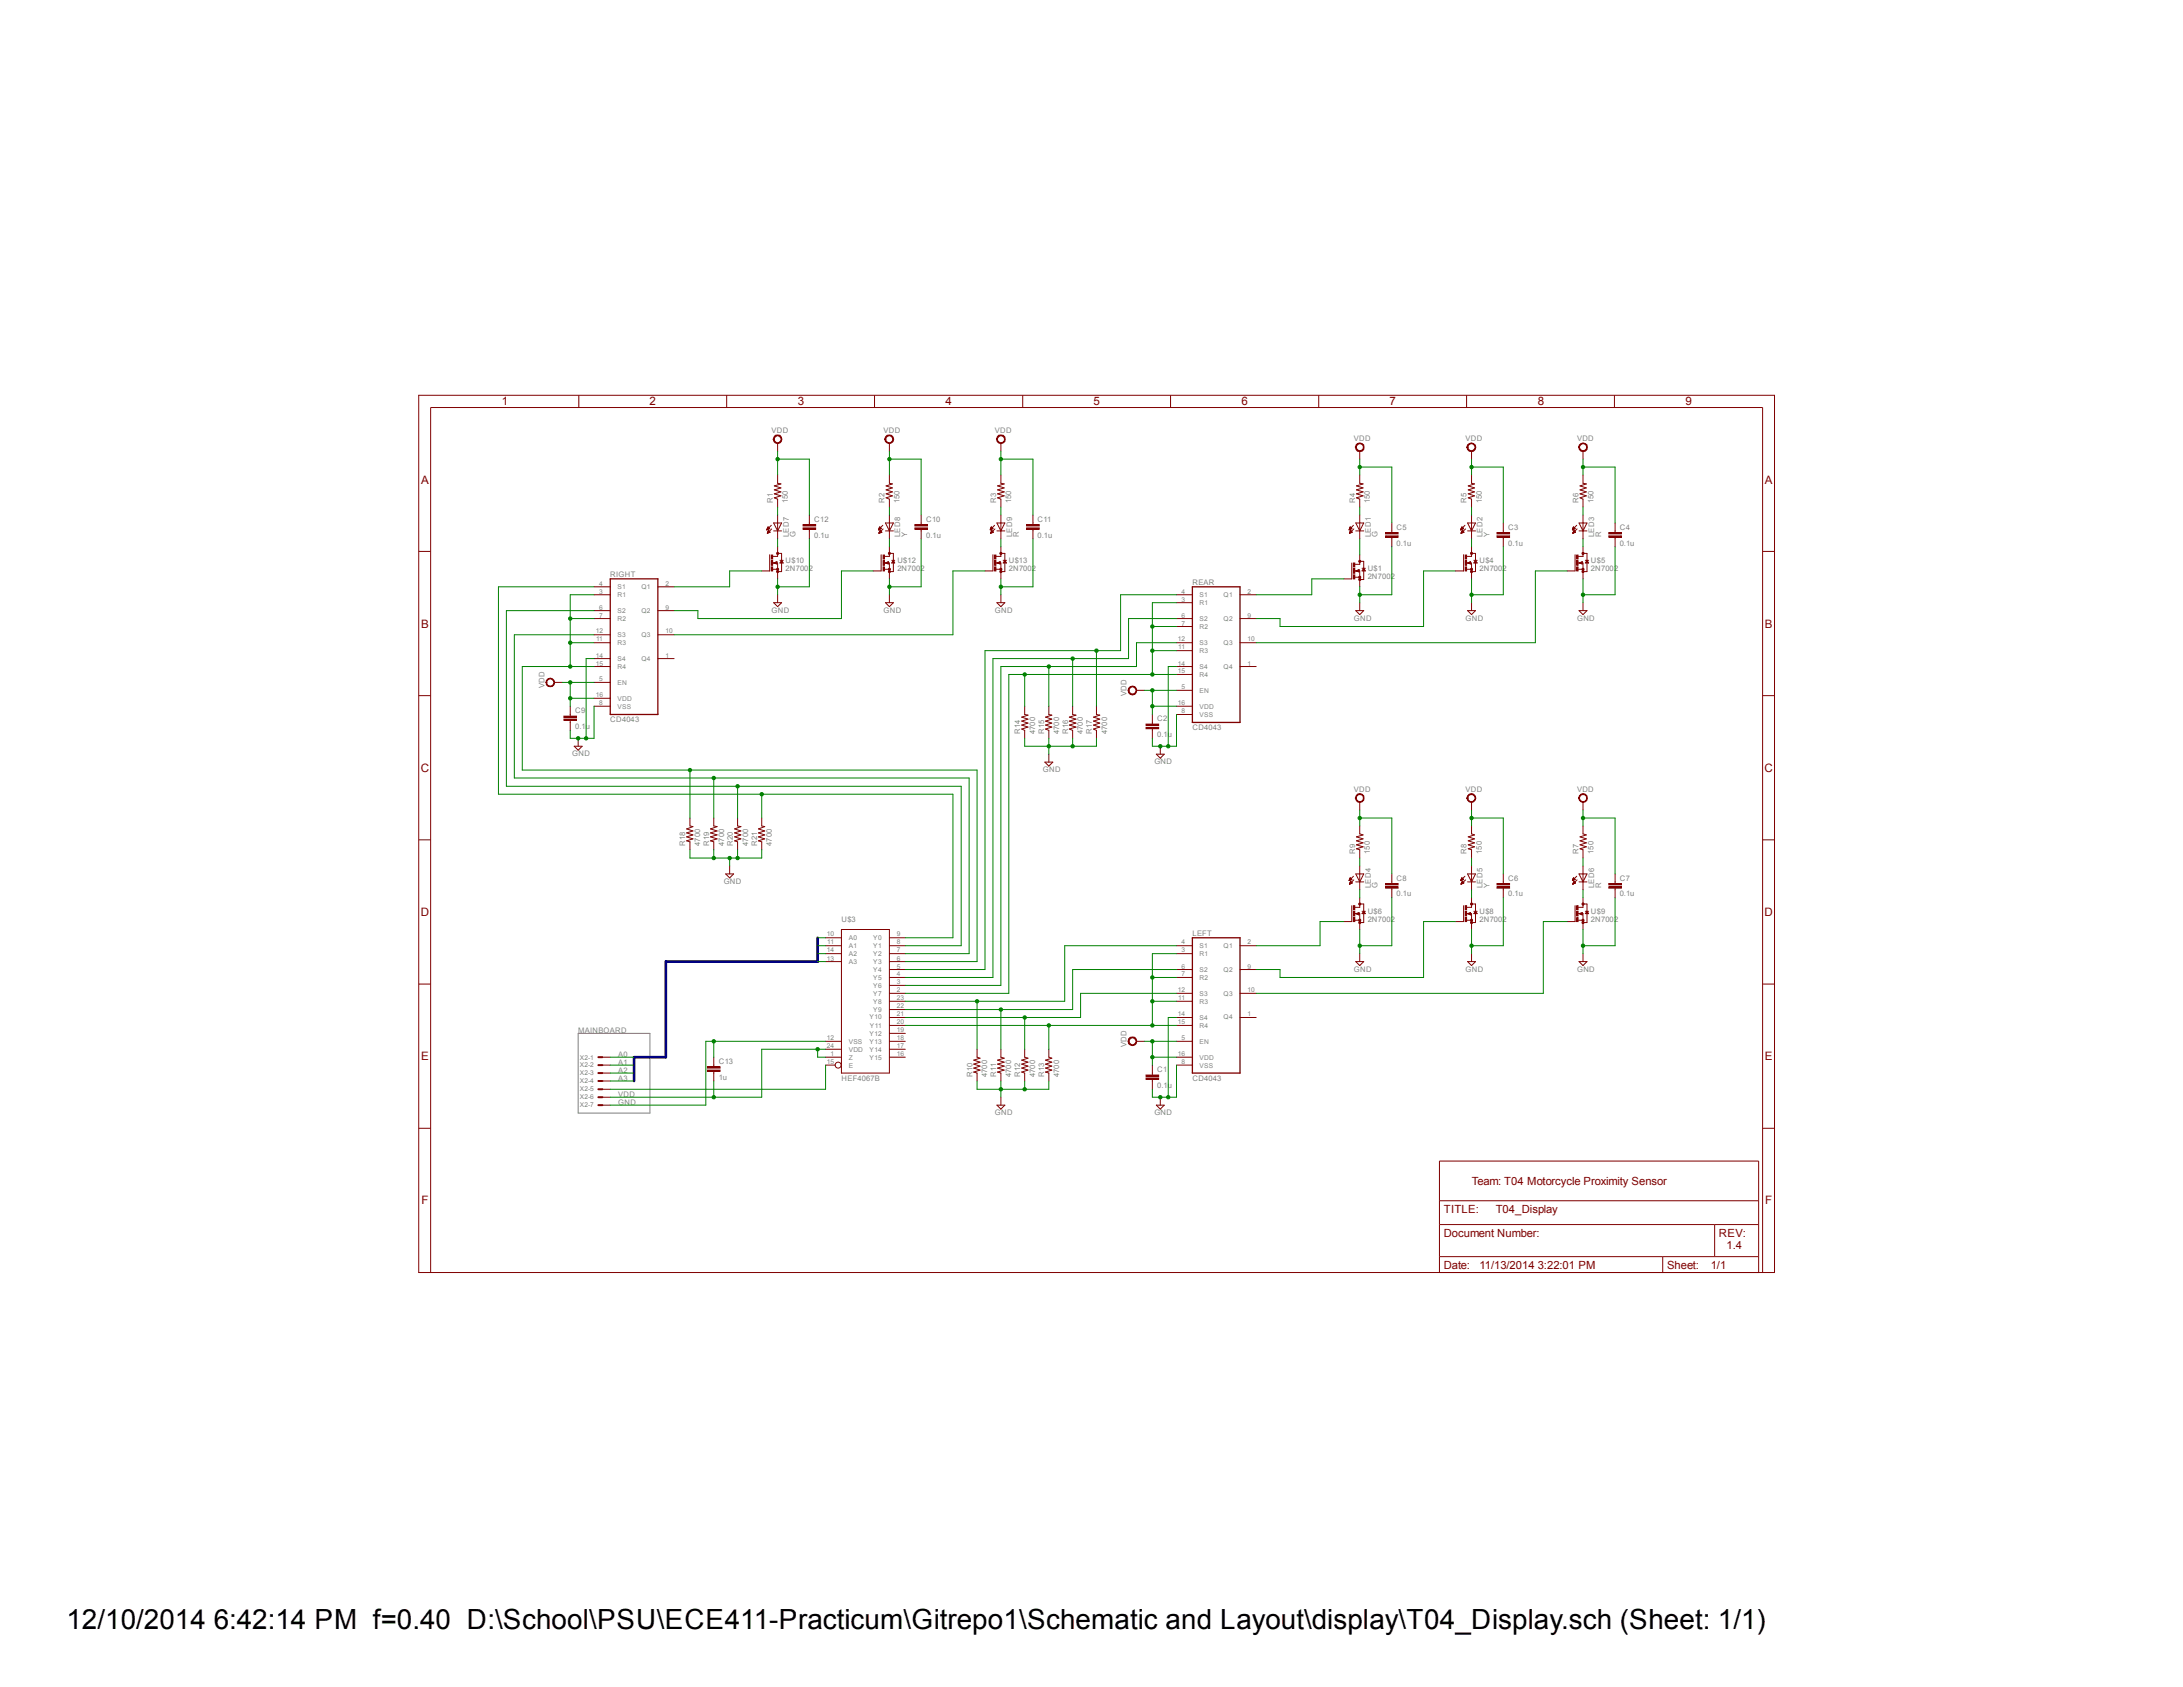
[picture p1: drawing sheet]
<svg xmlns="http://www.w3.org/2000/svg" width="279mm" height="216mm" viewBox="0 0 279 216" stroke-linecap="round" stroke-linejoin="round" font-family="sans-serif">
<defs><g id="words">
<text font-size="3.6" x="8.5" y="208.5">12/10/2014 6:42:14 PM f=0.40 D:\School\PSU\ECE411-Practicum\Gitrepo1\Schematic and Layout\display\T04_Display.sch (Sheet: 1/1)</text>
<g font-size="1.5" fill="#800000">
<text x="64.2" y="51.9">1</text>
<text x="83.1" y="51.9">2</text>
<text x="102.1" y="51.9">3</text>
<text x="121" y="51.9">4</text>
<text x="140" y="51.9">5</text>
<text x="158.9" y="51.9">6</text>
<text x="177.8" y="51.9">7</text>
<text x="196.8" y="51.9">8</text>
<text x="215.7" y="51.9">9</text>
<text x="53.9" y="61.9">A</text>
<text x="225.9" y="61.9">A</text>
<text x="53.9" y="80.3">B</text>
<text x="225.9" y="80.3">B</text>
<text x="53.8" y="98.8">C</text>
<text x="225.8" y="98.8">C</text>
<text x="53.8" y="117.2">D</text>
<text x="225.8" y="117.2">D</text>
<text x="53.9" y="135.7">E</text>
<text x="225.9" y="135.7">E</text>
<text x="53.9" y="154.1">F</text>
<text x="225.9" y="154.1">F</text>
</g>
<g font-size="1.4" fill="#800000">
<text x="184.8" y="155.2">TITLE:</text>
<text x="188.4" y="151.6">Team: T04 Motorcycle Proximity Sensor</text>
<text x="191.4" y="155.2">T04_Display</text>
<text x="184.8" y="158.3">Document Number:</text>
<text x="220" y="158.3">REV:</text>
<text x="221" y="159.8">1.4</text>
<text x="184.8" y="162.3">Date:</text>
<text x="189.4" y="162.3">11/13/2014 3:22:01 PM</text>
<text x="213.4" y="162.3">Sheet:</text>
<text x="218.9" y="162.3">1/1</text>
</g>
<g font-size="1" fill="#808080">
<text x="98.8" y="55.5">VDD</text>
<text x="113.1" y="55.5">VDD</text>
<text x="127.3" y="55.5">VDD</text>
<text x="173.3" y="56.5">VDD</text>
<text x="187.6" y="56.5">VDD</text>
<text x="201.8" y="56.5">VDD</text>
<text x="98.9" y="64.4" transform="rotate(-90 98.9 64.4)">R1</text>
<text x="100.8" y="64.4" transform="rotate(-90 100.8 64.4)">150</text>
<text x="113.2" y="64.4" transform="rotate(-90 113.2 64.4)">R2</text>
<text x="115.1" y="64.4" transform="rotate(-90 115.1 64.4)">150</text>
<text x="127.5" y="64.4" transform="rotate(-90 127.5 64.4)">R3</text>
<text x="129.4" y="64.4" transform="rotate(-90 129.4 64.4)">150</text>
<text x="173.4" y="64.4" transform="rotate(-90 173.4 64.4)">R4</text>
<text x="175.3" y="64.4" transform="rotate(-90 175.3 64.4)">150</text>
<text x="187.7" y="64.4" transform="rotate(-90 187.7 64.4)">R5</text>
<text x="189.7" y="64.4" transform="rotate(-90 189.7 64.4)">150</text>
<text x="202" y="64.4" transform="rotate(-90 202 64.4)">R6</text>
<text x="204" y="64.4" transform="rotate(-90 204 64.4)">150</text>
<text x="101" y="68.7" transform="rotate(-90 101 68.7)">LED7</text>
<text x="101.8" y="68.7" transform="rotate(-90 101.8 68.7)">G</text>
<text x="104.2" y="68.8">0.1u</text>
<text x="104.2" y="66.8">C12</text>
<text x="115.2" y="68.7" transform="rotate(-90 115.2 68.7)">LED8</text>
<text x="116.1" y="68.7" transform="rotate(-90 116.1 68.7)">Y</text>
<text x="118.5" y="68.8">0.1u</text>
<text x="118.5" y="66.8">C10</text>
<text x="129.5" y="68.7" transform="rotate(-90 129.5 68.7)">LED9</text>
<text x="130.4" y="68.7" transform="rotate(-90 130.4 68.7)">R</text>
<text x="132.8" y="68.8">0.1u</text>
<text x="132.8" y="66.8">C11</text>
<text x="175.5" y="68.7" transform="rotate(-90 175.5 68.7)">LED1</text>
<text x="176.3" y="68.7" transform="rotate(-90 176.3 68.7)">G</text>
<text x="178.7" y="69.8">0.1u</text>
<text x="178.7" y="67.8">C5</text>
<text x="189.7" y="68.7" transform="rotate(-90 189.7 68.7)">LED2</text>
<text x="190.6" y="68.7" transform="rotate(-90 190.6 68.7)">Y</text>
<text x="193" y="69.8">0.1u</text>
<text x="193" y="67.8">C3</text>
<text x="204" y="68.7" transform="rotate(-90 204 68.7)">LED3</text>
<text x="204.9" y="68.7" transform="rotate(-90 204.9 68.7)">R</text>
<text x="207.3" y="69.8">0.1u</text>
<text x="207.3" y="67.8">C4</text>
<text x="78.1" y="73.8">RIGHT</text>
<text x="100.5" y="73.1">2N7002</text>
<text x="100.5" y="72.1">U$10</text>
<text x="114.9" y="73.1">2N7002</text>
<text x="114.9" y="72.1">U$12</text>
<text x="129.1" y="73.1">2N7002</text>
<text x="129.1" y="72.1">U$13</text>
<text x="152.6" y="74.8">REAR</text>
<text x="175" y="74.1">2N7002</text>
<text x="175" y="73.1">U$1</text>
<text x="189.4" y="73.1">2N7002</text>
<text x="189.4" y="72.1">U$4</text>
<text x="203.6" y="73.1">2N7002</text>
<text x="203.6" y="72.1">U$5</text>
<text x="98.8" y="78.4">GND</text>
<text x="113.1" y="78.4">GND</text>
<text x="127.3" y="78.4">GND</text>
<text x="173.3" y="79.4">GND</text>
<text x="187.6" y="79.4">GND</text>
<text x="201.8" y="79.4">GND</text>
<text x="69.7" y="88.1" transform="rotate(-90 69.7 88.1)">VDD</text>
<text x="144.2" y="89.1" transform="rotate(-90 144.2 89.1)">VDD</text>
<text x="73.6" y="93.3">0.1u</text>
<text x="73.6" y="91.3">C9</text>
<text x="78.1" y="92.5">CD4043</text>
<text x="130.6" y="94" transform="rotate(-90 130.6 94)">R14</text>
<text x="132.5" y="94" transform="rotate(-90 132.5 94)">4700</text>
<text x="133.6" y="94" transform="rotate(-90 133.6 94)">R15</text>
<text x="135.6" y="94" transform="rotate(-90 135.6 94)">4700</text>
<text x="136.7" y="94" transform="rotate(-90 136.7 94)">R16</text>
<text x="138.6" y="94" transform="rotate(-90 138.6 94)">4700</text>
<text x="139.7" y="94" transform="rotate(-90 139.7 94)">R17</text>
<text x="141.7" y="94" transform="rotate(-90 141.7 94)">4700</text>
<text x="148.1" y="94.3">0.1u</text>
<text x="148.1" y="92.3">C2</text>
<text x="152.6" y="93.5">CD4043</text>
<text x="73.2" y="96.8">GND</text>
<text x="133.5" y="98.8">GND</text>
<text x="147.7" y="97.8">GND</text>
<text x="173.3" y="101.4">VDD</text>
<text x="187.6" y="101.4">VDD</text>
<text x="201.8" y="101.4">VDD</text>
<text x="87.7" y="108.2" transform="rotate(-90 87.7 108.2)">R18</text>
<text x="89.6" y="108.2" transform="rotate(-90 89.6 108.2)">4700</text>
<text x="90.8" y="108.2" transform="rotate(-90 90.8 108.2)">R19</text>
<text x="92.6" y="113.1">GND</text>
<text x="92.7" y="108.2" transform="rotate(-90 92.7 108.2)">4700</text>
<text x="93.8" y="108.2" transform="rotate(-90 93.8 108.2)">R20</text>
<text x="95.8" y="108.2" transform="rotate(-90 95.8 108.2)">4700</text>
<text x="96.9" y="108.2" transform="rotate(-90 96.9 108.2)">R21</text>
<text x="98.8" y="108.2" transform="rotate(-90 98.8 108.2)">4700</text>
<text x="173.4" y="109.3" transform="rotate(-90 173.4 109.3)">R9</text>
<text x="175.3" y="109.3" transform="rotate(-90 175.3 109.3)">150</text>
<text x="175.5" y="113.7" transform="rotate(-90 175.5 113.7)">LED4</text>
<text x="176.3" y="113.7" transform="rotate(-90 176.3 113.7)">G</text>
<text x="178.7" y="112.7">C8</text>
<text x="187.7" y="109.3" transform="rotate(-90 187.7 109.3)">R8</text>
<text x="189.7" y="109.3" transform="rotate(-90 189.7 109.3)">150</text>
<text x="189.7" y="113.7" transform="rotate(-90 189.7 113.7)">LED5</text>
<text x="190.6" y="113.7" transform="rotate(-90 190.6 113.7)">Y</text>
<text x="193" y="112.7">C6</text>
<text x="202" y="109.3" transform="rotate(-90 202 109.3)">R7</text>
<text x="204" y="109.3" transform="rotate(-90 204 109.3)">150</text>
<text x="204" y="113.7" transform="rotate(-90 204 113.7)">LED6</text>
<text x="204.9" y="113.7" transform="rotate(-90 204.9 113.7)">R</text>
<text x="207.3" y="112.7">C7</text>
<text x="107.7" y="117.9">U$3</text>
<text x="152.6" y="119.8">LEFT</text>
<text x="175" y="117.9">2N7002</text>
<text x="175" y="116.9">U$6</text>
<text x="178.7" y="114.7">0.1u</text>
<text x="189.4" y="117.9">2N7002</text>
<text x="189.4" y="116.9">U$8</text>
<text x="193" y="114.7">0.1u</text>
<text x="203.6" y="117.9">2N7002</text>
<text x="203.6" y="116.9">U$9</text>
<text x="207.3" y="114.7">0.1u</text>
<text x="173.3" y="124.3">GND</text>
<text x="187.6" y="124.3">GND</text>
<text x="201.8" y="124.3">GND</text>
<text x="74" y="132.2">MAINBOARD</text>
<text x="79.1" y="135.3">A0</text>
<text x="79.1" y="136.3">A1</text>
<text x="79.1" y="137.3">A2</text>
<text x="92" y="136.2">C13</text>
<text x="124.5" y="137.8" transform="rotate(-90 124.5 137.8)">R10</text>
<text x="126.4" y="137.8" transform="rotate(-90 126.4 137.8)">4700</text>
<text x="127.5" y="137.8" transform="rotate(-90 127.5 137.8)">R11</text>
<text x="129.4" y="137.8" transform="rotate(-90 129.4 137.8)">4700</text>
<text x="130.6" y="137.8" transform="rotate(-90 130.6 137.8)">R12</text>
<text x="132.5" y="137.8" transform="rotate(-90 132.5 137.8)">4700</text>
<text x="133.6" y="137.8" transform="rotate(-90 133.6 137.8)">R13</text>
<text x="135.6" y="137.8" transform="rotate(-90 135.6 137.8)">4700</text>
<text x="144.2" y="134" transform="rotate(-90 144.2 134)">VDD</text>
<text x="148.1" y="137.2">C1</text>
<text x="79.1" y="141.4">GND</text>
<text x="79.1" y="140.4">VDD</text>
<text x="79.1" y="138.3">A3</text>
<text x="92" y="138.2">1u</text>
<text x="107.7" y="138.3">HEF4067B</text>
<text x="127.3" y="142.7">GND</text>
<text x="147.7" y="142.7">GND</text>
<text x="148.1" y="139.2">0.1u</text>
<text x="152.6" y="138.3">CD4043</text>
</g>
<g font-size=".8" fill="#808080">
<text x="76.7" y="76">3</text>
<text x="76.7" y="75">4</text>
<text x="79" y="76.4">R1</text>
<text x="79" y="75.4">S1</text>
<text x="82.1" y="75.4">Q1</text>
<text x="85.2" y="75">2</text>
<text x="151.2" y="77">3</text>
<text x="151.2" y="76">4</text>
<text x="153.5" y="77.4">R1</text>
<text x="153.5" y="76.4">S1</text>
<text x="156.6" y="76.4">Q1</text>
<text x="159.7" y="76">2</text>
<text x="76.2" y="81.1">12</text>
<text x="76.3" y="82.1">11</text>
<text x="76.7" y="78">6</text>
<text x="76.7" y="79">7</text>
<text x="79" y="78.4">S2</text>
<text x="79" y="79.5">R2</text>
<text x="79" y="82.5">R3</text>
<text x="79" y="81.5">S3</text>
<text x="82.1" y="78.4">Q2</text>
<text x="82.1" y="81.5">Q3</text>
<text x="85.2" y="78">9</text>
<text x="85.2" y="81.1">10</text>
<text x="150.7" y="82.1">12</text>
<text x="150.8" y="83.1">11</text>
<text x="151.2" y="79">6</text>
<text x="151.2" y="80.1">7</text>
<text x="153.5" y="79.5">S2</text>
<text x="153.5" y="80.5">R2</text>
<text x="153.5" y="83.6">R3</text>
<text x="153.5" y="82.5">S3</text>
<text x="156.6" y="79.5">Q2</text>
<text x="156.6" y="82.5">Q3</text>
<text x="159.7" y="79">9</text>
<text x="159.7" y="82.1">10</text>
<text x="76.2" y="84.2">14</text>
<text x="76.2" y="85.2">15</text>
<text x="76.2" y="89.2">16</text>
<text x="76.7" y="87.2">5</text>
<text x="79" y="87.6">EN</text>
<text x="79" y="84.6">S4</text>
<text x="79" y="85.6">R4</text>
<text x="79" y="89.7">VDD</text>
<text x="82.1" y="84.6">Q4</text>
<text x="85.2" y="84.2">1</text>
<text x="150.7" y="85.2">14</text>
<text x="150.7" y="86.2">15</text>
<text x="151.2" y="88.2">5</text>
<text x="153.5" y="88.7">EN</text>
<text x="153.5" y="85.6">S4</text>
<text x="153.5" y="86.6">R4</text>
<text x="156.6" y="85.6">Q4</text>
<text x="159.7" y="85.2">1</text>
<text x="76.7" y="90.3">8</text>
<text x="79" y="90.7">VSS</text>
<text x="150.7" y="90.3">16</text>
<text x="151.2" y="91.3">8</text>
<text x="153.5" y="90.7">VDD</text>
<text x="153.5" y="91.7">VSS</text>
<text x="105.8" y="119.8">10</text>
<text x="114.8" y="119.8">9</text>
<text x="105.8" y="121.9">14</text>
<text x="105.8" y="122.9">13</text>
<text x="105.9" y="120.9">11</text>
<text x="108.6" y="120.3">A0</text>
<text x="108.6" y="121.3">A1</text>
<text x="108.6" y="122.3">A2</text>
<text x="108.6" y="123.4">A3</text>
<text x="111.8" y="120.3">Y0</text>
<text x="111.8" y="121.3">Y1</text>
<text x="111.8" y="122.3">Y2</text>
<text x="111.8" y="123.4">Y3</text>
<text x="111.8" y="124.4">Y4</text>
<text x="111.8" y="125.4">Y5</text>
<text x="114.8" y="120.9">8</text>
<text x="114.8" y="121.9">7</text>
<text x="114.8" y="122.9">6</text>
<text x="114.8" y="124">5</text>
<text x="114.8" y="125">4</text>
<text x="114.8" y="126">3</text>
<text x="151.2" y="121.9">3</text>
<text x="151.2" y="120.9">4</text>
<text x="151.2" y="124">6</text>
<text x="151.2" y="125">7</text>
<text x="153.5" y="122.3">R1</text>
<text x="153.5" y="121.3">S1</text>
<text x="153.5" y="124.4">S2</text>
<text x="153.5" y="125.4">R2</text>
<text x="156.6" y="121.3">Q1</text>
<text x="156.6" y="124.4">Q2</text>
<text x="159.7" y="120.9">2</text>
<text x="159.7" y="124">9</text>
<text x="111.3" y="130.5">Y10</text>
<text x="111.3" y="131.5">Y11</text>
<text x="111.8" y="126.4">Y6</text>
<text x="111.8" y="127.4">Y7</text>
<text x="111.8" y="128.4">Y8</text>
<text x="111.8" y="129.5">Y9</text>
<text x="114.8" y="127">2</text>
<text x="114.8" y="128">23</text>
<text x="114.8" y="129">22</text>
<text x="114.8" y="130">21</text>
<text x="114.8" y="131.1">20</text>
<text x="150.7" y="127">12</text>
<text x="150.7" y="130">14</text>
<text x="150.7" y="131.1">15</text>
<text x="150.8" y="128">11</text>
<text x="153.5" y="128.5">R3</text>
<text x="153.5" y="127.5">S3</text>
<text x="153.5" y="130.5">S4</text>
<text x="153.5" y="131.5">R4</text>
<text x="156.6" y="130.5">Q4</text>
<text x="156.6" y="127.4">Q3</text>
<text x="159.7" y="130">1</text>
<text x="159.7" y="127">10</text>
<text x="74.2" y="135.6">X2-1</text>
<text x="74.2" y="136.6">X2-2</text>
<text x="74.2" y="137.6">X2-3</text>
<text x="105.8" y="134.2">24</text>
<text x="105.8" y="133.1">12</text>
<text x="105.8" y="136.2">15</text>
<text x="106.3" y="135.2">1</text>
<text x="108.6" y="135.6">Z</text>
<text x="108.6" y="134.6">VDD</text>
<text x="108.6" y="133.6">VSS</text>
<text x="108.6" y="136.7">E</text>
<text x="111.3" y="132.5">Y12</text>
<text x="111.3" y="133.6">Y13</text>
<text x="111.3" y="134.6">Y14</text>
<text x="111.3" y="135.6">Y15</text>
<text x="114.8" y="132.1">19</text>
<text x="114.8" y="133.1">18</text>
<text x="114.8" y="134.2">17</text>
<text x="114.8" y="135.2">16</text>
<text x="150.7" y="135.2">16</text>
<text x="151.2" y="133.1">5</text>
<text x="151.2" y="136.2">8</text>
<text x="153.5" y="133.6">EN</text>
<text x="153.5" y="135.6">VDD</text>
<text x="153.5" y="136.7">VSS</text>
<text x="74.2" y="138.6">X2-4</text>
<text x="74.2" y="139.7">X2-5</text>
<text x="74.2" y="140.7">X2-6</text>
<text x="74.2" y="141.7">X2-7</text>
</g>
</g></defs>
<path d="M74 132.2h9.2v10.3h-9.2z" fill="none" stroke="#808080" stroke-width=".13"/>
<g fill="none" stroke="#800000" stroke-width=".13">
<path d="M53.6 50.6h173.5v112.3h-173.5zM74.1 50.6v1.6M93 50.6v1.6M111.9 50.6v1.6M130.9 50.6v1.6M149.8 50.6v1.6M168.8 50.6v1.6M187.7 50.6v1.6M206.6 50.6v1.6M53.6 70.6h1.5M173 72.1v2M173.4 73.9h.6"/>
<path d="M173.5 73.1l.4-.2v.3zM173.6 73.1l.3 .1v-.3l-.2 .2M174 71.8h.5v2.4h-.5v-1.1h-.6M174 72.1v.1h-.6M174.3 72.7h.5M174.5 72.7l.3 .4h-.5zM174.5 72.9l.2 .1h-.2zM225.6 70.6h1.5M53.6 89h1.5M225.6 89h1.5M53.6 107.5h1.5M225.6 107.5h1.5"/>
<path d="M53.6 125.9h1.5M225.6 125.9h1.5M53.6 144.4h1.5M184.2 156.7h40.9M184.2 153.7h40.9M219.5 156.7v4.1M225.6 144.4h1.5M55.1 162.9v-110.7h170.5v110.7M184.2 162.9v-14.3h40.9v14.3M184.2 160.8h40.9M212.8 160.8v2.1"/>
</g>
<circle cx="174" cy="74.2" r=".13" fill="#800000"/>
<circle cx="174" cy="74.2" r=".13" fill="none" stroke="#800000" stroke-width=".13"/>
<circle cx="174" cy="73.9" r=".13" fill="#800000"/>
<circle cx="174" cy="73.9" r=".13" fill="none" stroke="#800000" stroke-width=".13"/>
<circle cx="174" cy="71.8" r=".13" fill="#800000"/>
<circle cx="174" cy="71.8" r=".13" fill="none" stroke="#800000" stroke-width=".13"/>
<path d="M173.2 72.1h.2v.5h-.2z" fill-rule="evenodd" fill="#800000"/>
<path d="M173.2 72.1h.2v.5h-.2z" fill="none" stroke="#800000" stroke-width=".13"/>
<path d="M173.2 73.6h.2v.5h-.2z" fill-rule="evenodd" fill="#800000"/>
<path d="M173.2 73.6h.2v.5h-.2z" fill="none" stroke="#800000" stroke-width=".13"/>
<path d="M173.2 72.8h.2v.6h-.2z" fill-rule="evenodd" fill="#800000"/>
<g fill="none" stroke="#800000" stroke-width=".13">
<path d="M150.6 76.1h2M150.6 77.1h2M150.6 79.2h2M158.7 76.1h2.1M158.7 79.2h2.1M172 74.1h1M172.7 67.8h.1M172.7 67.7h.1M172.7 67.7h.2M172.7 67.6h.3M172.7 68.2h.1M172.8 67.6h.2"/>
<path d="M172.8 67.5h.1M172.8 68.2h.2M172.8 68.1h.3M172.8 68.1h.2M172.8 68h.2M172.8 67.9h.1M172.8 67.9l-.1 .3M172.8 67.9l.3 .2M172.8 68h.1M173 67.6l-.2-.2-.1 .4M173 67.6l-.3 .2M173.1 68.1l-.4 .1"/>
<path d="M173.2 72.8h.2v.6h-.2zM173.2 67.2l-.5 .6M173.3 67.7l-.6 .5M173.5 66.9h1l-.5 1zM173.5 67.9h1M173.5 78.1h1l-.5 .6zM174 65.9v3.1M174 71v1.1M174 74.1v1M174 77.1v1M150.6 85.3h2M150.6 88.3h2"/>
<path d="M150.6 80.2h2M150.6 82.3h2M150.6 83.3h2M150.6 86.3h2M150.6 90.4h2M150.6 91.4h2M158.7 85.3h2.1M158.7 82.3h2.1M107.7 119h6.1v18.3h-6.1zM105.7 120h2M105.7 121h2M105.7 122h2"/>
<path d="M105.7 123.1h2M105.7 135.3h2M105.7 134.3h2M105.7 133.3h2M105.7 136.3h1.2M113.8 120h2.1M113.8 121h2.1M113.8 122h2.1M113.8 123.1h2.1M113.8 135.3h2.1M113.8 134.3h2.1M113.8 133.3h2.1"/>
<path d="M113.8 124.1h2.1M113.8 125.1h2.1M113.8 126.1h2.1M113.8 127.1h2.1M113.8 128.1h2.1M113.8 129.2h2.1M113.8 130.2h2.1M113.8 131.2h2.1M113.8 132.2h2.1"/>
<circle cx="107.3" cy="136.3" r=".38"/>
</g>
<path d="M152.6 75.1h6.1v17.4h-6.1z" fill="none" stroke="#800000" stroke-width=".17"/>
<path d="M173.6 56.9a.55 .55 0 0 1 .9 0 .55 .55 0 0 1-.3 .9 .55 .55 0 0 1-.7-.6h.1a.46 .46 0 0 1 .4-.4 .46 .46 0 0 1 .5 .4 .46 .46 0 0 1-.5 .5l-.2-.1-.3-.4z" fill-rule="evenodd" fill="#800000"/>
<path d="M173.6 56.9a.55 .55 0 0 1 .9 0 .55 .55 0 0 1-.3 .9 .55 .55 0 0 1-.7-.6h.1a.46 .46 0 0 1 .4-.4 .46 .46 0 0 1 .5 .4 .46 .46 0 0 1-.5 .5l-.2-.1-.3-.4zM174 57.7v1.1M187.3 71v2.1M187.7 72.9h.6M187.8 72.1l.4-.2v.3zM187.9 72.1h.3v-.2l-.2 .2M188.3 70.8h.5v2.4h-.5v-1.1h-.6M188.3 71v.2h-.6M188.6 71.7h.5M188.7 72l.1-.2 .1 .2zM188.8 71.7l.3 .4h-.5z" fill="none" stroke="#800000" stroke-width=".13"/>
<circle cx="188.3" cy="73.1" r=".13" fill="#800000"/>
<circle cx="188.3" cy="73.1" r=".13" fill="none" stroke="#800000" stroke-width=".13"/>
<circle cx="188.3" cy="72.9" r=".13" fill="#800000"/>
<circle cx="188.3" cy="72.9" r=".13" fill="none" stroke="#800000" stroke-width=".13"/>
<circle cx="188.3" cy="70.8" r=".13" fill="#800000"/>
<circle cx="188.3" cy="70.8" r=".13" fill="none" stroke="#800000" stroke-width=".13"/>
<path d="M187.5 71h.2v.5h-.2z" fill-rule="evenodd" fill="#800000"/>
<path d="M187.5 71h.2v.5h-.2z" fill="none" stroke="#800000" stroke-width=".13"/>
<path d="M187.5 72.6h.2v.5h-.2z" fill-rule="evenodd" fill="#800000"/>
<path d="M187.5 72.6h.2v.5h-.2z" fill="none" stroke="#800000" stroke-width=".13"/>
<path d="M187.5 71.8h.2v.5h-.2z" fill-rule="evenodd" fill="#800000"/>
<g fill="none" stroke="#800000" stroke-width=".13">
<path d="M186.3 73.1h1M186.9 67.8h.1M187 67.7h.1M187 67.7h.2M187 67.6h.3M187 67.6h.2M187 68.2h.1M187 68.2h.2M187 68.2h.3M187.1 67.5h.1M187.1 68.1h.3M187.1 68.1h.2"/>
<path d="M187.1 67.9h.1M187.1 68h.2M187.1 68h.1M187.2 67.9l-.2 .3M187.2 67.9l.2 .2M187.2 67.9h.1M187.3 67.6l-.2-.2-.2 .4M187.3 67.6l-.4 .2M187.4 68.1l-.4 .1M187.5 67.2l-.6 .6M187.5 71.8h.2v.5h-.2zM187.6 67.7l-.6 .5"/>
<path d="M187.8 66.9h1l-.5 1zM187.8 67.9h1M187.8 78.1h1l-.5 .6zM188.3 65.9v3.1M188.3 70v1M188.3 73.1v1M188.3 77.1v1"/>
</g>
<path d="M187.8 56.9a.57 .57 0 0 1 1 0 .57 .57 0 0 1-.3 .9 .57 .57 0 0 1-.8-.6h.2a.45 .45 0 0 1 .5-.4 .45 .45 0 0 1 .3 .6 .45 .45 0 0 1-.6 .2l-.2-.2v-.2h-.2z" fill-rule="evenodd" fill="#800000"/>
<path d="M187.8 56.9a.57 .57 0 0 1 1 0 .57 .57 0 0 1-.3 .9 .57 .57 0 0 1-.8-.6h.2a.45 .45 0 0 1 .5-.4 .45 .45 0 0 1 .3 .6 .45 .45 0 0 1-.6 .2l-.2-.2v-.2h-.2zM188.3 57.7v1.1M201.6 71v2.1M202 72.9h.6M202.1 72.1l.4-.2v.3zM202.2 72.1h.3v-.2l-.2 .2M202.6 70.8h.5v2.4h-.5v-1.1h-.6M202.6 71v.2h-.6M202.9 71.7h.4M203.1 71.7l.2 .4h-.4zM203.1 71.8l.1 .2h-.2z" fill="none" stroke="#800000" stroke-width=".13"/>
<circle cx="202.6" cy="73.1" r=".13" fill="#800000"/>
<circle cx="202.6" cy="73.1" r=".13" fill="none" stroke="#800000" stroke-width=".13"/>
<circle cx="202.6" cy="72.9" r=".13" fill="#800000"/>
<circle cx="202.6" cy="72.9" r=".13" fill="none" stroke="#800000" stroke-width=".13"/>
<circle cx="202.6" cy="70.8" r=".13" fill="#800000"/>
<circle cx="202.6" cy="70.8" r=".13" fill="none" stroke="#800000" stroke-width=".13"/>
<path d="M201.8 71h.2v.5h-.2z" fill-rule="evenodd" fill="#800000"/>
<path d="M201.8 71h.2v.5h-.2z" fill="none" stroke="#800000" stroke-width=".13"/>
<path d="M201.8 72.6h.2v.5h-.2z" fill-rule="evenodd" fill="#800000"/>
<path d="M201.8 72.6h.2v.5h-.2z" fill="none" stroke="#800000" stroke-width=".13"/>
<path d="M201.8 71.8h.2v.5h-.2z" fill-rule="evenodd" fill="#800000"/>
<g fill="none" stroke="#800000" stroke-width=".13">
<path d="M200.6 73.1h1M201.3 67.8h.1M201.3 67.7h.1M201.3 67.7h.2M201.3 67.6h.3M201.3 68.2h.1M201.3 67.6h.2M201.3 67.5h.2M201.3 68.2h.3M201.3 68.1h.3M201.4 67.5h.1M201.4 68.1h.2"/>
<path d="M201.4 68h.2M201.4 67.9h.1M201.4 68h.1M201.5 67.9l-.2 .3M201.5 67.9l.1 .2M201.6 67.6l-.2-.2-.1 .4M201.6 67.6l-.3 .2M201.6 68.1l-.3 .1M201.8 71.8h.2v.5h-.2zM201.8 67.2l-.5 .6M201.8 67.7l-.5 .5M202.1 66.9h1l-.5 1z"/>
<path d="M202.1 67.9h1M202.1 78.1h1l-.5 .6zM202.6 65.9v3.1M202.6 70v1M202.6 73.1v1M202.6 77.1v1"/>
</g>
<path d="M202.1 56.9a.55 .55 0 0 1 .9 0 .55 .55 0 0 1-.2 .9 .55 .55 0 0 1-.7-.6 .46 .46 0 0 1 .5-.4 .46 .46 0 0 1 .5 .4 .46 .46 0 0 1-.5 .5l-.2-.1-.3-.4z" fill-rule="evenodd" fill="#800000"/>
<path d="M202.1 56.9a.55 .55 0 0 1 .9 0 .55 .55 0 0 1-.2 .9 .55 .55 0 0 1-.7-.6 .46 .46 0 0 1 .5-.4 .46 .46 0 0 1 .5 .4 .46 .46 0 0 1-.5 .5l-.2-.1-.3-.4zM202.6 57.7v1.1" fill="none" stroke="#800000" stroke-width=".13"/>
<path d="M144.4 88.1a.57 .57 0 0 1 .9-.2 .57 .57 0 0 1 0 .9 .57 .57 0 0 1-.9-.2v-.3h.1a.45 .45 0 0 1 .6-.4 .45 .45 0 0 1 .2 .7 .45 .45 0 0 1-.7 0l-.1-.3h-.1z" fill-rule="evenodd" fill="#800000"/>
<path d="M144.7 87.9a.55 .55 0 0 1 .8 .2 .55 .55 0 0 1-.4 .8 .55 .55 0 0 1-.7-.6h.1a.45 .45 0 0 1 .6-.4 .45 .45 0 0 1 .2 .7 .45 .45 0 0 1-.7 0l-.1-.3h-.1v-.2zM145.5 88.3h1M147.5 92.5v.2M147.5 93.3v.2" fill="none" stroke="#800000" stroke-width=".13"/>
<path d="M146.7 93.1h1.6v.2h-1.6z" fill-rule="evenodd" fill="#800000"/>
<path d="M146.7 93.1h1.6v.2h-1.6z" fill="none" stroke="#800000" stroke-width=".13"/>
<path d="M146.7 92.7h1.6v.1h-1.6z" fill-rule="evenodd" fill="#800000"/>
<path d="M192.4 67.9v.3M192.4 68.7v.3M146.7 92.7h1.6v.1h-1.6zM147.5 91.4v1.1M147.5 93.5v1M148 96.5h1l-.5 .5zM148.5 95.5v1" fill="none" stroke="#800000" stroke-width=".13"/>
<path d="M191.6 68.6h1.6v.1h-1.6z" fill-rule="evenodd" fill="#800000"/>
<path d="M191.6 68.6h1.6v.1h-1.6z" fill="none" stroke="#800000" stroke-width=".13"/>
<path d="M191.6 68.2h1.6v.1h-1.6z" fill-rule="evenodd" fill="#800000"/>
<path d="M191.6 68.2h1.6v.1h-1.6zM192.4 66.9v1M192.4 69v1M206.7 67.9v.3M206.7 68.7v.3" fill="none" stroke="#800000" stroke-width=".13"/>
<path d="M205.9 68.6h1.6v.1h-1.6z" fill-rule="evenodd" fill="#800000"/>
<path d="M205.9 68.6h1.6v.1h-1.6z" fill="none" stroke="#800000" stroke-width=".13"/>
<path d="M205.9 68.2h1.6v.1h-1.6z" fill-rule="evenodd" fill="#800000"/>
<path d="M178.1 67.9v.3M178.1 68.7v.3M205.9 68.2h1.6v.1h-1.6zM206.7 66.9v1M206.7 69v1" fill="none" stroke="#800000" stroke-width=".13"/>
<path d="M177.3 68.6h1.6v.1h-1.6z" fill-rule="evenodd" fill="#800000"/>
<path d="M177.3 68.6h1.6v.1h-1.6z" fill="none" stroke="#800000" stroke-width=".13"/>
<path d="M177.3 68.2h1.6v.1h-1.6z" fill-rule="evenodd" fill="#800000"/>
<path d="M177.3 68.2h1.6v.1h-1.6zM178.1 66.9v1M178.1 69v1M173 115.9v2M173.4 117.8h.6M173.5 116.9l.4-.1v.3zM173.6 116.9l.3 .2v-.3l-.2 .1M174 115.7h.5v2.4h-.5v-1.2h-.6M174 115.9v.2h-.6M174.3 116.6h.5M174.5 116.6l.3 .3h-.5zM174.5 116.7l.2 .2h-.2z" fill="none" stroke="#800000" stroke-width=".13"/>
<circle cx="174" cy="118.1" r=".13" fill="#800000"/>
<circle cx="174" cy="118.1" r=".13" fill="none" stroke="#800000" stroke-width=".13"/>
<circle cx="174" cy="117.8" r=".13" fill="#800000"/>
<circle cx="174" cy="117.8" r=".13" fill="none" stroke="#800000" stroke-width=".13"/>
<circle cx="174" cy="115.7" r=".13" fill="#800000"/>
<circle cx="174" cy="115.7" r=".13" fill="none" stroke="#800000" stroke-width=".13"/>
<path d="M173.2 115.9h.2v.5h-.2z" fill-rule="evenodd" fill="#800000"/>
<path d="M173.2 115.9h.2v.5h-.2z" fill="none" stroke="#800000" stroke-width=".13"/>
<path d="M173.2 117.4h.2v.5h-.2z" fill-rule="evenodd" fill="#800000"/>
<path d="M173.2 117.4h.2v.5h-.2z" fill="none" stroke="#800000" stroke-width=".13"/>
<path d="M173.2 116.6h.2v.6h-.2z" fill-rule="evenodd" fill="#800000"/>
<g fill="none" stroke="#800000" stroke-width=".13">
<path d="M172 117.9h1M172.7 112.7h.1M172.7 112.6h.1M172.7 112.6h.2M172.7 112.6h.3M172.7 112.5h.3M172.7 113.2h.1M172.7 113.1h.1M172.8 112.5h.2M172.8 112.4h.1M172.8 113.1h.1M172.8 113h.3"/>
<path d="M172.8 112.4l-.1 .3M172.8 112.4l.2 .2-.3 .1M172.8 112.9h.2M172.8 112.9h.1M172.8 112.8l-.1 .4M172.8 112.8l.3 .2M172.8 112.8h.1M173.1 113l-.4 .2M173.2 116.6h.2v.6h-.2zM173.2 112.1l-.5 .6M173.3 112.6l-.6 .6M173.5 111.8h1l-.5 1.1z"/>
<path d="M173.5 112.9h1M174 110.8v3.1M174 114.9v1M174 117.9v1.1M150.6 130.2h2M150.6 121h2M150.6 122h2M150.6 133.3h2M150.6 124.1h2M150.6 125.1h2M150.6 127.1h2M150.6 128.1h2"/>
<path d="M150.6 131.2h2M150.6 135.3h2M150.6 136.3h2M158.7 130.2h2.1M158.7 121h2.1M158.7 124.1h2.1M158.7 127.1h2.1M173.5 123.1h1l-.5 .5zM174 122v1.1"/>
</g>
<path d="M152.6 120h6.1v17.3h-6.1z" fill="none" stroke="#800000" stroke-width=".17"/>
<path d="M173.7 101.6a.57 .57 0 0 1 .9 .3 .57 .57 0 0 1-.4 .8 .57 .57 0 0 1-.7-.5h.1a.47 .47 0 0 1 .5-.6 .47 .47 0 0 1 .4 .6 .47 .47 0 0 1-.7 .3l-.3-.3z" fill-rule="evenodd" fill="#800000"/>
<path d="M173.7 101.6a.57 .57 0 0 1 .9 .3 .57 .57 0 0 1-.4 .8 .57 .57 0 0 1-.7-.5h.1a.47 .47 0 0 1 .5-.6 .47 .47 0 0 1 .4 .6 .47 .47 0 0 1-.7 .3l-.3-.3zM174 102.7v1M187.3 115.9v2M187.7 117.8h.6M187.8 116.9l.4-.1v.3zM187.9 116.9l.3 .2v-.3l-.2 .1M188.3 115.7h.5v2.4h-.5v-1.2h-.6M188.3 115.9v.2h-.6M188.6 116.6h.5M188.8 116.6l.3 .3h-.5zM188.8 116.7l.1 .2h-.2z" fill="none" stroke="#800000" stroke-width=".13"/>
<circle cx="188.3" cy="118.1" r=".13" fill="#800000"/>
<circle cx="188.3" cy="118.1" r=".13" fill="none" stroke="#800000" stroke-width=".13"/>
<circle cx="188.3" cy="117.8" r=".13" fill="#800000"/>
<circle cx="188.3" cy="117.8" r=".13" fill="none" stroke="#800000" stroke-width=".13"/>
<circle cx="188.3" cy="115.7" r=".13" fill="#800000"/>
<circle cx="188.3" cy="115.7" r=".13" fill="none" stroke="#800000" stroke-width=".13"/>
<path d="M187.5 115.9h.2v.5h-.2z" fill-rule="evenodd" fill="#800000"/>
<path d="M187.5 115.9h.2v.5h-.2z" fill="none" stroke="#800000" stroke-width=".13"/>
<path d="M187.5 117.4h.2v.5h-.2z" fill-rule="evenodd" fill="#800000"/>
<path d="M187.5 117.4h.2v.5h-.2z" fill="none" stroke="#800000" stroke-width=".13"/>
<path d="M187.5 116.6h.2v.6h-.2z" fill-rule="evenodd" fill="#800000"/>
<g fill="none" stroke="#800000" stroke-width=".13">
<path d="M186.3 117.9h1M186.9 112.7h.1M187 112.6h.1M187 112.6h.2M187 112.6h.3M187 112.5h.3M187 112.5h.2M187 113.2h.1M187 113.1h.1M187 113.1h.2M187 113h.3M187.1 112.4h.1"/>
<path d="M187.1 113h.2M187.1 112.9h.2M187.1 112.9h.1M187.1 112.4l-.2 .3M187.1 112.4l.2 .2-.4 .1M187.2 112.8l-.2 .4M187.2 112.8l.2 .2-.4 .2M187.2 112.8h.1M187.5 112.1l-.6 .6M187.5 116.6h.2v.6h-.2zM187.6 112.6l-.6 .6M187.8 111.8h1l-.5 1.1z"/>
<path d="M187.8 112.9h1M188.3 110.8v3.1M188.3 114.9v1M188.3 117.9v1.1M187.8 123.1h1l-.5 .5zM188.3 122v1.1"/>
</g>
<path d="M188 101.6a.56 .56 0 0 1 .8 .4 .56 .56 0 0 1-.4 .7 .56 .56 0 0 1-.7-.5h.2a.46 .46 0 0 1 .5-.5 .46 .46 0 0 1 .4 .6 .46 .46 0 0 1-.7 .2l-.2-.1v-.2h-.2l.1-.3z" fill-rule="evenodd" fill="#800000"/>
<path d="M187.8 101.9a.57 .57 0 0 1 1-.1 .57 .57 0 0 1-.3 .9 .57 .57 0 0 1-.8-.5h.2a.46 .46 0 0 1 .5-.5 .46 .46 0 0 1 .4 .6 .46 .46 0 0 1-.7 .2l-.2-.1v-.2h-.2zM188.3 102.7v1M201.6 115.9v2M202 117.8h.6M202.1 116.9l.4-.1v.3zM202.2 116.9l.3 .2v-.3l-.2 .1M202.6 115.7h.5v2.4h-.5v-1.2h-.6M202.6 115.9v.2h-.6M202.9 116.6h.4M203.1 116.6l.2 .3h-.4zM203.1 116.7l.1 .2h-.2z" fill="none" stroke="#800000" stroke-width=".13"/>
<circle cx="202.6" cy="118.1" r=".13" fill="#800000"/>
<circle cx="202.6" cy="118.1" r=".13" fill="none" stroke="#800000" stroke-width=".13"/>
<circle cx="202.6" cy="117.8" r=".13" fill="#800000"/>
<circle cx="202.6" cy="117.8" r=".13" fill="none" stroke="#800000" stroke-width=".13"/>
<circle cx="202.6" cy="115.7" r=".13" fill="#800000"/>
<circle cx="202.6" cy="115.7" r=".13" fill="none" stroke="#800000" stroke-width=".13"/>
<path d="M201.8 115.9h.2v.5h-.2z" fill-rule="evenodd" fill="#800000"/>
<path d="M201.8 115.9h.2v.5h-.2z" fill="none" stroke="#800000" stroke-width=".13"/>
<path d="M201.8 117.4h.2v.5h-.2z" fill-rule="evenodd" fill="#800000"/>
<path d="M201.8 117.4h.2v.5h-.2z" fill="none" stroke="#800000" stroke-width=".13"/>
<path d="M201.8 116.6h.2v.6h-.2z" fill-rule="evenodd" fill="#800000"/>
<g fill="none" stroke="#800000" stroke-width=".13">
<path d="M200.6 117.9h1M201.3 112.7h.1M201.3 112.6h.1M201.3 112.6h.2M201.3 112.6h.3M201.3 112.5h.3M201.3 113.2h.1M201.3 113.1h.1M201.3 112.5h.2M201.3 112.4h.2M201.3 113.1h.2M201.3 113h.3"/>
<path d="M201.4 112.4l-.1 .3M201.4 112.4l.2 .2M201.4 112.4h.1M201.4 113h.2M201.4 112.9h.2M201.4 112.9h.1M201.4 112.8h.1M201.5 112.8l-.2 .4M201.5 112.8l.1 .2M201.6 112.6l-.3 .1M201.6 113l-.3 .2M201.8 116.6h.2v.6h-.2z"/>
<path d="M201.8 112.1l-.5 .6M201.8 112.6l-.5 .6M202.1 111.8h1l-.5 1.1zM202.1 112.9h1M202.6 110.8v3.1M202.6 114.9v1M202.6 117.9v1.1M202.1 123.1h1l-.5 .5zM202.6 122v1.1"/>
</g>
<path d="M202.4 101.6a.56 .56 0 0 1 .8 .4 .56 .56 0 0 1-.5 .7 .56 .56 0 0 1-.6-.5 .47 .47 0 0 1 .6-.6 .47 .47 0 0 1 .4 .6 .47 .47 0 0 1-.7 .3l-.3-.3v-.3z" fill-rule="evenodd" fill="#800000"/>
<path d="M202.1 101.9a.55 .55 0 0 1 .9-.1 .55 .55 0 0 1-.2 .9 .55 .55 0 0 1-.7-.5 .47 .47 0 0 1 .6-.6 .47 .47 0 0 1 .4 .6 .47 .47 0 0 1-.7 .3l-.3-.3zM202.6 102.7v1" fill="none" stroke="#800000" stroke-width=".13"/>
<path d="M144.4 133a.57 .57 0 0 1 .9-.2 .57 .57 0 0 1 0 .9 .57 .57 0 0 1-.9-.1v-.3h.1a.45 .45 0 0 1 .5-.5 .45 .45 0 0 1 .4 .6 .45 .45 0 0 1-.7 .2l-.3-.3z" fill-rule="evenodd" fill="#800000"/>
<path d="M144.4 133a.57 .57 0 0 1 .9-.2 .57 .57 0 0 1 0 .9 .57 .57 0 0 1-.9-.1v-.3h.1a.45 .45 0 0 1 .5-.5 .45 .45 0 0 1 .4 .6 .45 .45 0 0 1-.7 .2l-.3-.3zM145.5 133.3h1M147.5 137.3v.2M147.5 138.2v.1" fill="none" stroke="#800000" stroke-width=".13"/>
<path d="M146.7 138h1.6v.1h-1.6z" fill-rule="evenodd" fill="#800000"/>
<path d="M146.7 138h1.6v.1h-1.6z" fill="none" stroke="#800000" stroke-width=".13"/>
<path d="M146.7 137.6h1.6v.2h-1.6z" fill-rule="evenodd" fill="#800000"/>
<path d="M192.4 112.9v.2M192.4 113.7v.2M146.7 137.6h1.6v.2h-1.6zM147.5 136.3v1M147.5 138.3v1.1M148 141.4h1l-.5 .5zM148.5 140.4v1" fill="none" stroke="#800000" stroke-width=".13"/>
<path d="M191.6 113.5h1.6v.2h-1.6z" fill-rule="evenodd" fill="#800000"/>
<path d="M191.6 113.5h1.6v.2h-1.6z" fill="none" stroke="#800000" stroke-width=".13"/>
<path d="M191.6 113.1h1.6v.1h-1.6z" fill-rule="evenodd" fill="#800000"/>
<path d="M191.6 113.1h1.6v.1h-1.6zM192.4 111.8v1.1M192.4 113.9v1M206.7 112.9v.2M206.7 113.7v.2" fill="none" stroke="#800000" stroke-width=".13"/>
<path d="M205.9 113.5h1.6v.2h-1.6z" fill-rule="evenodd" fill="#800000"/>
<path d="M205.9 113.5h1.6v.2h-1.6z" fill="none" stroke="#800000" stroke-width=".13"/>
<path d="M205.9 113.1h1.6v.1h-1.6z" fill-rule="evenodd" fill="#800000"/>
<path d="M178.1 112.9v.2M178.1 113.7v.2M205.9 113.1h1.6v.1h-1.6zM206.7 111.8v1.1M206.7 113.9v1" fill="none" stroke="#800000" stroke-width=".13"/>
<path d="M177.3 113.5h1.6v.2h-1.6z" fill-rule="evenodd" fill="#800000"/>
<path d="M177.3 113.5h1.6v.2h-1.6z" fill="none" stroke="#800000" stroke-width=".13"/>
<path d="M177.3 113.1h1.6v.1h-1.6z" fill-rule="evenodd" fill="#800000"/>
<path d="M98.5 71v2.1M98.9 72.9h.6M99 72.1l.4-.2v.3zM99.1 72.1h.3v-.2l-.2 .2M99.5 70.8h.5v2.4h-.5v-1.1h-.6M99.5 71v.2h-.6M99.8 71.7h.4M100 71.7l.2 .4h-.4zM100 71.8l.1 .2h-.2zM177.3 113.1h1.6v.1h-1.6zM178.1 111.8v1.1M178.1 113.9v1" fill="none" stroke="#800000" stroke-width=".13"/>
<circle cx="99.5" cy="73.1" r=".13" fill="#800000"/>
<circle cx="99.5" cy="73.1" r=".13" fill="none" stroke="#800000" stroke-width=".13"/>
<circle cx="99.5" cy="72.9" r=".13" fill="#800000"/>
<circle cx="99.5" cy="72.9" r=".13" fill="none" stroke="#800000" stroke-width=".13"/>
<circle cx="99.5" cy="70.8" r=".13" fill="#800000"/>
<circle cx="99.5" cy="70.8" r=".13" fill="none" stroke="#800000" stroke-width=".13"/>
<path d="M98.7 71h.2v.5h-.2z" fill-rule="evenodd" fill="#800000"/>
<path d="M98.7 71h.2v.5h-.2z" fill="none" stroke="#800000" stroke-width=".13"/>
<path d="M98.7 72.6h.2v.5h-.2z" fill-rule="evenodd" fill="#800000"/>
<path d="M98.7 72.6h.2v.5h-.2z" fill="none" stroke="#800000" stroke-width=".13"/>
<path d="M98.7 71.8h.2v.5h-.2z" fill-rule="evenodd" fill="#800000"/>
<g fill="none" stroke="#800000" stroke-width=".13">
<path d="M76 75.1h2.1M76 76.1h2.1M76 78.1h2.1M76 79.2h2.1M84.2 75.1h2.1M84.2 78.1h2.1M97.5 73.1h1M98.2 67.8h.1M98.2 67.7h.1M98.2 67.7h.2M98.2 67.6h.3M98.2 68.2h.1"/>
<path d="M98.3 67.6h.1M98.3 67.5h.1M98.3 68.2h.2M98.3 68.1h.3M98.3 68.1h.2M98.3 68h.2M98.3 68h.1M98.3 67.9h.1M98.3 67.9l-.1 .3M98.3 67.9l.3 .2M98.5 67.6l-.2-.2-.2 .4M98.5 67.6l-.4 .2"/>
<path d="M98.6 68.1l-.4 .1M98.7 71.8h.2v.5h-.2zM98.7 67.2l-.6 .6M98.8 67.7l-.6 .5M99 66.9h1l-.5 1zM99 67.9h1M99 77.1h1l-.5 .5zM99.5 65.9v3.1M99.5 70v1M99.5 73.1v1M99.5 76.1v1M76 84.3h2.1"/>
<path d="M76 87.3h2.1M76 81.2h2.1M76 82.3h2.1M76 85.3h2.1M76 89.4h2.1M76 90.4h2.1M84.2 84.3h2.1M84.2 81.2h2.1"/>
</g>
<path d="M78.1 74.1h6.1v17.3h-6.1z" fill="none" stroke="#800000" stroke-width=".17"/>
<path d="M99.2 55.7a.56 .56 0 0 1 .9 .3 .56 .56 0 0 1-.4 .7 .56 .56 0 0 1-.7-.5h.1a.45 .45 0 0 1 .5-.4 .45 .45 0 0 1 .3 .5 .45 .45 0 0 1-.6 .3l-.3-.4z" fill-rule="evenodd" fill="#800000"/>
<path d="M99.2 55.7a.56 .56 0 0 1 .9 .3 .56 .56 0 0 1-.4 .7 .56 .56 0 0 1-.7-.5h.1a.45 .45 0 0 1 .5-.4 .45 .45 0 0 1 .3 .5 .45 .45 0 0 1-.6 .3l-.3-.4zM99.5 56.7v1M112.8 71v2.1M113.2 72.9h.6M113.3 72.1l.4-.2v.3zM113.5 72.1l.2-.2v.2M113.8 70.8h.5v2.4h-.5v-1.1h-.6M113.8 71v.2h-.6M114.1 71.7h.4M114.2 72l.1-.2 .1 .2zM114.3 71.7l.2 .4h-.4z" fill="none" stroke="#800000" stroke-width=".13"/>
<circle cx="113.8" cy="73.1" r=".13" fill="#800000"/>
<circle cx="113.8" cy="73.1" r=".13" fill="none" stroke="#800000" stroke-width=".13"/>
<circle cx="113.8" cy="72.9" r=".13" fill="#800000"/>
<circle cx="113.8" cy="72.9" r=".13" fill="none" stroke="#800000" stroke-width=".13"/>
<circle cx="113.8" cy="70.8" r=".13" fill="#800000"/>
<circle cx="113.8" cy="70.8" r=".13" fill="none" stroke="#800000" stroke-width=".13"/>
<path d="M113 71h.2v.5h-.2z" fill-rule="evenodd" fill="#800000"/>
<path d="M113 71h.2v.5h-.2z" fill="none" stroke="#800000" stroke-width=".13"/>
<path d="M113 72.6h.2v.5h-.2z" fill-rule="evenodd" fill="#800000"/>
<path d="M113 72.6h.2v.5h-.2z" fill="none" stroke="#800000" stroke-width=".13"/>
<path d="M113 71.8h.2v.5h-.2z" fill-rule="evenodd" fill="#800000"/>
<g fill="none" stroke="#800000" stroke-width=".13">
<path d="M111.8 73.1h1M112.4 67.8h.1M112.5 67.7h.1M112.5 67.7h.2M112.5 67.6h.3M112.5 67.6h.2M112.5 68.2h.1M112.5 68.2h.3M112.6 67.5h.1M112.6 68.1h.3M112.6 68.1h.2M112.6 68h.2"/>
<path d="M112.6 67.9h.1M112.6 68h.1M112.6 67.9l-.1 .3M112.6 67.9l.3 .2M112.8 67.6l-.2-.2-.2 .4M112.8 67.6l-.4 .2M112.9 68.1l-.4 .1M113 67.2l-.6 .6M113 71.8h.2v.5h-.2zM113 67.7l-.5 .5M113.3 66.9h1l-.5 1zM113.3 67.9h1"/>
<path d="M113.3 77.1h1l-.5 .5zM113.8 65.9v3.1M113.8 70v1M113.8 73.1v1M113.8 76.1v1"/>
</g>
<path d="M113.3 55.9a.57 .57 0 0 1 1 0 .57 .57 0 0 1-.3 .9 .57 .57 0 0 1-.8-.6h.2a.45 .45 0 0 1 .3-.4 .45 .45 0 0 1 .5 .2 .45 .45 0 0 1-.3 .6 .45 .45 0 0 1-.5-.4h-.2z" fill-rule="evenodd" fill="#800000"/>
<path d="M113.3 55.9a.57 .57 0 0 1 1 0 .57 .57 0 0 1-.3 .9 .57 .57 0 0 1-.8-.6h.2a.45 .45 0 0 1 .3-.4 .45 .45 0 0 1 .5 .2 .45 .45 0 0 1-.3 .6 .45 .45 0 0 1-.5-.4h-.2zM113.8 56.7v1M127.1 71v2.1M127.5 72.9h.6M127.6 72.1l.4-.2v.3zM127.7 72.1h.3v-.2l-.2 .2M128.1 70.8h.5v2.4h-.5v-1.1h-.6M128.1 71v.2h-.6M128.4 71.7h.4M128.6 71.7l.2 .4h-.4zM128.6 71.8l.1 .2h-.2z" fill="none" stroke="#800000" stroke-width=".13"/>
<circle cx="128.1" cy="73.1" r=".13" fill="#800000"/>
<circle cx="128.1" cy="73.1" r=".13" fill="none" stroke="#800000" stroke-width=".13"/>
<circle cx="128.1" cy="72.9" r=".13" fill="#800000"/>
<circle cx="128.1" cy="72.9" r=".13" fill="none" stroke="#800000" stroke-width=".13"/>
<circle cx="128.1" cy="70.8" r=".13" fill="#800000"/>
<circle cx="128.1" cy="70.8" r=".13" fill="none" stroke="#800000" stroke-width=".13"/>
<path d="M127.3 71h.2v.5h-.2z" fill-rule="evenodd" fill="#800000"/>
<path d="M127.3 71h.2v.5h-.2z" fill="none" stroke="#800000" stroke-width=".13"/>
<path d="M127.3 72.6h.2v.5h-.2z" fill-rule="evenodd" fill="#800000"/>
<path d="M127.3 72.6h.2v.5h-.2z" fill="none" stroke="#800000" stroke-width=".13"/>
<path d="M127.3 71.8h.2v.5h-.2z" fill-rule="evenodd" fill="#800000"/>
<g fill="none" stroke="#800000" stroke-width=".13">
<path d="M126.1 73.1h1M126.7 67.8h.1M126.7 67.7h.2M126.7 67.7h.3M126.8 67.6h.3M126.8 67.6h.2M126.8 68.2h.1M126.8 67.5h.2M126.8 68.2h.3M126.8 68.1h.3M126.9 67.5h.1M126.9 68.1h.2"/>
<path d="M126.9 68h.2M126.9 67.9h.1M126.9 67.9l-.1 .3M126.9 67.9l.2 .2M126.9 68h.1M127.1 67.6l-.2-.2-.2 .4M127.1 67.6l-.4 .2M127.1 68.1l-.3 .1M127.3 71.8h.2v.5h-.2zM127.3 67.2l-.6 .6M127.3 67.7l-.5 .5M127.6 66.9h1l-.5 1z"/>
<path d="M127.6 67.9h1M127.6 77.1h1l-.5 .5zM128.1 65.9v3.1M128.1 70v1M128.1 73.1v1M128.1 76.1v1"/>
</g>
<path d="M127.8 55.7a.58 .58 0 0 1 .9 .3 .58 .58 0 0 1-.4 .8 .58 .58 0 0 1-.7-.6 .46 .46 0 0 1 .5-.4 .46 .46 0 0 1 .5 .4 .46 .46 0 0 1-.5 .5l-.2-.1-.3-.4z" fill-rule="evenodd" fill="#800000"/>
<path d="M127.8 55.7a.58 .58 0 0 1 .9 .3 .58 .58 0 0 1-.4 .8 .58 .58 0 0 1-.7-.6 .46 .46 0 0 1 .5-.4 .46 .46 0 0 1 .5 .4 .46 .46 0 0 1-.5 .5l-.2-.1-.3-.4zM128.1 56.7v1" fill="none" stroke="#800000" stroke-width=".13"/>
<path d="M70.1 86.9a.55 .55 0 0 1 .9 .2 .55 .55 0 0 1-.5 .8 .55 .55 0 0 1-.6-.6h.1a.46 .46 0 0 1 .5-.4 .46 .46 0 0 1 .4 .6 .46 .46 0 0 1-.7 .3l-.2-.2v-.3h-.1v-.2z" fill-rule="evenodd" fill="#800000"/>
<path d="M69.9 87.1a.57 .57 0 0 1 .9-.2 .57 .57 0 0 1 0 .9 .57 .57 0 0 1-.9-.2v-.3h.1a.46 .46 0 0 1 .5-.4 .46 .46 0 0 1 .4 .6 .46 .46 0 0 1-.7 .3l-.2-.2v-.3h-.1zM71 87.3h1M73 91.4v.2M73 92.2v.3" fill="none" stroke="#800000" stroke-width=".13"/>
<path d="M72.2 92h1.6v.2h-1.6z" fill-rule="evenodd" fill="#800000"/>
<path d="M72.2 92h1.6v.2h-1.6z" fill="none" stroke="#800000" stroke-width=".13"/>
<path d="M72.2 91.7h1.6v.1h-1.6z" fill-rule="evenodd" fill="#800000"/>
<path d="M117.9 66.9v.2M117.9 67.7v.2M72.2 91.7h1.6v.1h-1.6zM73 90.4v1M73 92.5v1M73.5 95.5h1l-.5 .5zM74 94.5v1" fill="none" stroke="#800000" stroke-width=".13"/>
<path d="M117.1 67.6h1.6v.1h-1.6z" fill-rule="evenodd" fill="#800000"/>
<path d="M117.1 67.6h1.6v.1h-1.6z" fill="none" stroke="#800000" stroke-width=".13"/>
<path d="M117.1 67.1h1.6v.2h-1.6z" fill-rule="evenodd" fill="#800000"/>
<path d="M117.1 67.1h1.6v.2h-1.6zM117.9 65.9v1M117.9 67.9v1.1M132.2 66.9v.2M132.2 67.7v.2" fill="none" stroke="#800000" stroke-width=".13"/>
<path d="M131.4 67.6h1.6v.1h-1.6z" fill-rule="evenodd" fill="#800000"/>
<path d="M131.4 67.6h1.6v.1h-1.6z" fill="none" stroke="#800000" stroke-width=".13"/>
<path d="M131.4 67.1h1.6v.2h-1.6z" fill-rule="evenodd" fill="#800000"/>
<path d="M103.6 66.9v.2M103.6 67.7v.2M131.4 67.1h1.6v.2h-1.6zM132.2 65.9v1M132.2 67.9v1.1" fill="none" stroke="#800000" stroke-width=".13"/>
<path d="M102.8 67.6h1.6v.1h-1.6z" fill-rule="evenodd" fill="#800000"/>
<path d="M102.8 67.6h1.6v.1h-1.6z" fill="none" stroke="#800000" stroke-width=".13"/>
<path d="M102.8 67.1h1.6v.2h-1.6z" fill-rule="evenodd" fill="#800000"/>
<path d="M102.8 67.1h1.6v.2h-1.6zM103.6 65.9v1M103.6 67.9v1.1M91.4 136.3v.2M91.4 137.2v.1" fill="none" stroke="#800000" stroke-width=".13"/>
<path d="M90.6 136.9h1.6v.2h-1.6z" fill-rule="evenodd" fill="#800000"/>
<path d="M90.6 136.9h1.6v.2h-1.6z" fill="none" stroke="#800000" stroke-width=".13"/>
<path d="M90.6 136.5h1.6v.2h-1.6z" fill-rule="evenodd" fill="#800000"/>
<g fill="none" stroke="#800000" stroke-width=".13">
<path d="M99.5 60.8v1l.4 .1-.8 .3 .8 .2-.8 .3 .8 .2-.8 .3 .8 .3-.8 .2 .4 .2v1M113.8 60.8v1l.4 .1-.8 .3 .8 .2-.8 .3 .8 .2-.8 .3 .8 .3-.8 .2 .4 .2v1M128.1 60.8v1l.4 .1-.8 .3 .8 .2-.8 .3 .8 .2-.8 .3 .8 .3-.8 .2 .4 .2v1M174 60.8v1l.5 .1-.9 .3 .9 .2-.9 .3 .9 .2-.9 .3 .9 .3-.9 .2 .4 .2v1M188.3 60.8v1l.4 .1-.8 .3 .8 .2-.8 .3 .8 .2-.8 .3 .8 .3-.8 .2 .4 .2v1M202.6 60.8v1l.4 .1-.8 .3 .8 .2-.8 .3 .8 .2-.8 .3 .8 .3-.8 .2 .4 .2v1M131.1 90.4v1l.5 .1-.8 .3 .8 .2-.8 .3 .8 .2-.8 .3 .8 .2-.8 .3 .3 .2v1M133.7 97.5h1l-.5 .5zM134.2 90.4v1l.4 .1-.8 .3 .8 .2-.8 .3 .8 .2-.8 .3 .8 .2-.8 .3 .4 .2v1M134.2 96.5v1M137.3 90.4v1l.4 .1-.8 .3 .8 .2-.8 .3 .8 .2-.8 .3 .8 .2-.8 .3 .4 .2v1M140.3 90.4v1l.5 .1-.8 .3 .8 .2-.8 .3 .8 .2-.8 .3 .8 .2-.8 .3 .3 .2v1"/>
<path d="M88.3 104.7v1l.4 .1-.8 .3 .8 .2-.8 .3 .8 .2-.8 .3 .8 .3-.8 .2 .4 .1v1.1M91.4 104.7v1l.4 .1-.9 .3 .9 .2-.9 .3 .9 .2-.9 .3 .9 .3-.9 .2 .5 .1v1.1M92.9 111.8h1l-.5 .6zM93.4 110.8v1M94.4 104.7v1l.4 .1-.8 .3 .8 .2-.8 .3 .8 .2-.8 .3 .8 .3-.8 .2 .4 .1v1.1M97.5 104.7v1l.4 .1-.8 .3 .8 .2-.8 .3 .8 .2-.8 .3 .8 .3-.8 .2 .4 .1v1.1M174 105.7v1l.5 .1-.9 .3 .9 .3-.9 .2 .9 .3-.9 .2 .9 .3-.9 .2 .4 .2v1M188.3 105.7v1l.4 .1-.8 .3 .8 .3-.8 .2 .8 .3-.8 .2 .8 .3-.8 .2 .4 .2v1M202.6 105.7v1l.4 .1-.8 .3 .8 .3-.8 .2 .8 .3-.8 .2 .8 .3-.8 .2 .4 .2v1M77.1 135.3h1M77.1 136.3h1M77.1 137.3h1"/>
<path d="M77.1 138.3h1M77.1 139.4h1M90.6 136.5h1.6v.2h-1.6zM91.4 135.3v1M91.4 137.3v1M125.1 134.3v1l.3 .1-.8 .3 .8 .2-.8 .3 .8 .2-.8 .3 .8 .2-.8 .3 .5 .1v1M128.1 134.3v1l.4 .1-.8 .3 .8 .2-.8 .3 .8 .2-.8 .3 .8 .2-.8 .3 .4 .1v1M131.1 134.3v1l.5 .1-.8 .3 .8 .2-.8 .3 .8 .2-.8 .3 .8 .2-.8 .3 .3 .1v1M134.2 134.3v1l.4 .1-.8 .3 .8 .2-.8 .3 .8 .2-.8 .3 .8 .2-.8 .3 .4 .1v1M77.1 141.4h1M77.1 140.4h1M127.6 141.4h1l-.5 .5z"/>
<path d="M128.1 140.4v1"/>
</g>
<path d="M76.6 135.3h.5M76.6 136.3h.5M76.6 137.3h.5M76.6 138.3h.5M76.6 139.4h.5M76.6 140.4h.5M76.6 141.4h.5" fill="none" stroke="#800000" stroke-width=".25"/>
<path d="M104.6 120v3.1h-19.4v12.2h-4v3" fill="none" stroke="#000080" stroke-width=".34"/>
<path d="M172 74.1h-4.1v2h-7.1M174 64.9v1M174 75.1v2M178.1 70v6.1h-4.1M186.3 73.1h-4.1v7.1h-18.4v-1h-3M200.6 73.1h-4.1v9.2h-35.7" fill="none" stroke="#008000" stroke-width=".13"/>
<circle cx="174" cy="76.1" r=".21" fill="#008000"/>
<g fill="none" stroke="#008000" stroke-width=".13">
<path d="M188.3 74.1v3M192.4 70v6.1h-4.1"/>
<circle cx="174" cy="76.1" r=".21"/>
</g>
<circle cx="188.3" cy="76.1" r=".21" fill="#008000"/>
<g fill="none" stroke="#008000" stroke-width=".13">
<path d="M202.6 74.1v3M206.7 70v6.1h-4.1"/>
<circle cx="188.3" cy="76.1" r=".21"/>
</g>
<circle cx="202.6" cy="76.1" r=".21" fill="#008000"/>
<g fill="none" stroke="#008000" stroke-width=".13">
<path d="M147.5 94.5v1h1"/>
<circle cx="202.6" cy="76.1" r=".21"/>
</g>
<circle cx="148.5" cy="95.5" r=".21" fill="#008000"/>
<g fill="none" stroke="#008000" stroke-width=".13">
<path d="M150.6 91.4v4.1h-2.1"/>
<circle cx="148.5" cy="95.5" r=".21"/>
</g>
<circle cx="149.5" cy="95.5" r=".21" fill="#008000"/>
<g fill="none" stroke="#008000" stroke-width=".13">
<path d="M150.6 85.3h-1.1v10.2M174 119v3M178.1 114.9v6.1h-4.1"/>
<circle cx="149.5" cy="95.5" r=".21"/>
</g>
<circle cx="174" cy="121" r=".21" fill="#008000"/>
<g fill="none" stroke="#008000" stroke-width=".13">
<path d="M188.3 119v3M192.4 114.9v6.1h-4.1"/>
<circle cx="174" cy="121" r=".21"/>
</g>
<circle cx="188.3" cy="121" r=".21" fill="#008000"/>
<g fill="none" stroke="#008000" stroke-width=".13">
<path d="M202.6 119v3M206.7 114.9v6.1h-4.1"/>
<circle cx="188.3" cy="121" r=".21"/>
</g>
<circle cx="202.6" cy="121" r=".21" fill="#008000"/>
<g fill="none" stroke="#008000" stroke-width=".13">
<path d="M147.5 139.4v1h1"/>
<circle cx="202.6" cy="121" r=".21"/>
</g>
<circle cx="148.5" cy="140.4" r=".21" fill="#008000"/>
<g fill="none" stroke="#008000" stroke-width=".13">
<path d="M150.6 136.3v4.1h-2.1"/>
<circle cx="148.5" cy="140.4" r=".21"/>
</g>
<circle cx="149.5" cy="140.4" r=".21" fill="#008000"/>
<g fill="none" stroke="#008000" stroke-width=".13">
<path d="M99.5 74.1v2M103.6 69v6.1h-4.1M150.6 130.2h-1.1v10.2"/>
<circle cx="149.5" cy="140.4" r=".21"/>
</g>
<circle cx="99.5" cy="75.1" r=".21" fill="#008000"/>
<g fill="none" stroke="#008000" stroke-width=".13">
<path d="M113.8 74.1v2M117.9 69v6.1h-4.1"/>
<circle cx="99.5" cy="75.1" r=".21"/>
</g>
<circle cx="113.8" cy="75.1" r=".21" fill="#008000"/>
<g fill="none" stroke="#008000" stroke-width=".13">
<path d="M128.1 74.1v2M132.2 69v6.1h-4.1"/>
<circle cx="113.8" cy="75.1" r=".21"/>
</g>
<circle cx="128.1" cy="75.1" r=".21" fill="#008000"/>
<g fill="none" stroke="#008000" stroke-width=".13">
<path d="M73 93.5v1h1"/>
<circle cx="128.1" cy="75.1" r=".21"/>
</g>
<circle cx="74" cy="94.5" r=".21" fill="#008000"/>
<g fill="none" stroke="#008000" stroke-width=".13">
<path d="M76 90.4v4.1h-2"/>
<circle cx="74" cy="94.5" r=".21"/>
</g>
<circle cx="75" cy="94.5" r=".21" fill="#008000"/>
<g fill="none" stroke="#008000" stroke-width=".13">
<path d="M76 84.3h-1v10.2M91.4 133.3v2M105.7 133.3h-15.4v8.1"/>
<circle cx="75" cy="94.5" r=".21"/>
</g>
<circle cx="91.4" cy="133.3" r=".21" fill="#008000"/>
<g fill="none" stroke="#008000" stroke-width=".13">
<path d="M125.1 138.3v1.1h3M128.1 138.3v2.1M78.1 141.4h12.2"/>
<circle cx="91.4" cy="133.3" r=".21"/>
</g>
<circle cx="128.1" cy="139.4" r=".21" fill="#008000"/>
<g fill="none" stroke="#008000" stroke-width=".13">
<path d="M131.1 138.3v1.1M134.2 138.3v1.1h-6.1"/>
<circle cx="128.1" cy="139.4" r=".21"/>
</g>
<circle cx="131.1" cy="139.4" r=".21" fill="#008000"/>
<g fill="none" stroke="#008000" stroke-width=".13">
<path d="M131.1 94.5v1h3.1M134.2 94.5v2"/>
<circle cx="131.1" cy="139.4" r=".21"/>
</g>
<circle cx="134.2" cy="95.5" r=".21" fill="#008000"/>
<g fill="none" stroke="#008000" stroke-width=".13">
<path d="M137.3 94.5v1M140.3 94.5v1h-6.1"/>
<circle cx="134.2" cy="95.5" r=".21"/>
</g>
<circle cx="137.3" cy="95.5" r=".21" fill="#008000"/>
<g fill="none" stroke="#008000" stroke-width=".13">
<path d="M88.3 108.8v1h5.1v1M91.4 108.8v1"/>
<circle cx="137.3" cy="95.5" r=".21"/>
</g>
<circle cx="91.4" cy="109.8" r=".21" fill="#008000"/>
<g fill="none" stroke="#008000" stroke-width=".13">
<path d="M94.4 108.8v1h-1"/>
<circle cx="91.4" cy="109.8" r=".21"/>
</g>
<circle cx="93.4" cy="109.8" r=".21" fill="#008000"/>
<g fill="none" stroke="#008000" stroke-width=".13">
<path d="M97.5 108.8v1h-3.1"/>
<circle cx="93.4" cy="109.8" r=".21"/>
</g>
<circle cx="94.4" cy="109.8" r=".21" fill="#008000"/>
<g fill="none" stroke="#008000" stroke-width=".13">
<path d="M146.5 88.3h1"/>
<circle cx="94.4" cy="109.8" r=".21"/>
</g>
<circle cx="147.5" cy="88.3" r=".21" fill="#008000"/>
<g fill="none" stroke="#008000" stroke-width=".13">
<path d="M150.6 88.3h-3.1v2.1h3.1"/>
<circle cx="147.5" cy="88.3" r=".21"/>
</g>
<circle cx="147.5" cy="90.4" r=".21" fill="#008000"/>
<g fill="none" stroke="#008000" stroke-width=".13">
<path d="M147.5 90.4v1M146.5 133.3h1"/>
<circle cx="147.5" cy="90.4" r=".21"/>
</g>
<circle cx="147.5" cy="133.3" r=".21" fill="#008000"/>
<g fill="none" stroke="#008000" stroke-width=".13">
<path d="M150.6 133.3h-3.1v2h3.1"/>
<circle cx="147.5" cy="133.3" r=".21"/>
</g>
<circle cx="147.5" cy="135.3" r=".21" fill="#008000"/>
<g fill="none" stroke="#008000" stroke-width=".13">
<path d="M72 87.3h1M147.5 135.3v1"/>
<circle cx="147.5" cy="135.3" r=".21"/>
</g>
<circle cx="73" cy="87.3" r=".21" fill="#008000"/>
<g fill="none" stroke="#008000" stroke-width=".13">
<path d="M76 87.3h-3v2.1h3"/>
<circle cx="73" cy="87.3" r=".21"/>
</g>
<circle cx="73" cy="89.4" r=".21" fill="#008000"/>
<g fill="none" stroke="#008000" stroke-width=".13">
<path d="M73 89.4v1M97.5 134.3v6.1h-6.1"/>
<circle cx="73" cy="89.4" r=".21"/>
</g>
<circle cx="104.6" cy="134.3" r=".21" fill="#008000"/>
<g fill="none" stroke="#008000" stroke-width=".13">
<path d="M91.4 138.3v2.1h-13.3M97.5 134.3h8.2M104.6 134.3v1h1.1"/>
<circle cx="104.6" cy="134.3" r=".21"/>
</g>
<circle cx="91.4" cy="140.4" r=".21" fill="#008000"/>
<g fill="none" stroke="#008000" stroke-width=".13">
<path d="M174 104.7h4.1v7.1M174 103.7v2"/>
<circle cx="91.4" cy="140.4" r=".21"/>
</g>
<circle cx="174" cy="104.7" r=".21" fill="#008000"/>
<g fill="none" stroke="#008000" stroke-width=".13">
<path d="M188.3 104.7h4.1v7.1M188.3 103.7v2"/>
<circle cx="174" cy="104.7" r=".21"/>
</g>
<circle cx="188.3" cy="104.7" r=".21" fill="#008000"/>
<g fill="none" stroke="#008000" stroke-width=".13">
<path d="M202.6 104.7h4.1v7.1M202.6 103.7v2"/>
<circle cx="188.3" cy="104.7" r=".21"/>
</g>
<circle cx="202.6" cy="104.7" r=".21" fill="#008000"/>
<g fill="none" stroke="#008000" stroke-width=".13">
<path d="M174 58.8v2M174 59.8h4.1v7.1"/>
<circle cx="202.6" cy="104.7" r=".21"/>
</g>
<circle cx="174" cy="59.8" r=".21" fill="#008000"/>
<g fill="none" stroke="#008000" stroke-width=".13">
<path d="M202.6 58.8v2M202.6 59.8h4.1v7.1"/>
<circle cx="174" cy="59.8" r=".21"/>
</g>
<circle cx="202.6" cy="59.8" r=".21" fill="#008000"/>
<g fill="none" stroke="#008000" stroke-width=".13">
<path d="M188.3 58.8v2M188.3 59.8h4.1"/>
<circle cx="202.6" cy="59.8" r=".21"/>
</g>
<circle cx="188.3" cy="59.8" r=".21" fill="#008000"/>
<g fill="none" stroke="#008000" stroke-width=".13">
<path d="M128.1 57.7v3.1M128.1 58.8h4.1v7.1M192.4 59.8v7.1"/>
<circle cx="188.3" cy="59.8" r=".21"/>
</g>
<circle cx="128.1" cy="58.8" r=".21" fill="#008000"/>
<g fill="none" stroke="#008000" stroke-width=".13">
<path d="M113.8 57.7v3.1M113.8 58.8h4.1v7.1"/>
<circle cx="128.1" cy="58.8" r=".21"/>
</g>
<circle cx="113.8" cy="58.8" r=".21" fill="#008000"/>
<g fill="none" stroke="#008000" stroke-width=".13">
<path d="M99.5 57.7v3.1M99.5 58.8h4.1v7.1"/>
<circle cx="113.8" cy="58.8" r=".21"/>
</g>
<circle cx="99.5" cy="58.8" r=".21" fill="#008000"/>
<g fill="none" stroke="#008000" stroke-width=".13">
<path d="M97.5 73.1h-4.1v2h-7.1M99.5 64.9v1M111.8 73.1h-4.1v6.1h-18.4v-1.1h-3M113.8 64.9v1M126.1 73.1h-4.1v8.1h-35.7M128.1 64.9v1M202.6 64.9v1M172 117.9h-3v3.1h-8.2M174 109.8v1M186.3 117.9h-4.1v7.2h-18.4v-1h-3M200.6 117.9h-3.1v9.2h-36.7M202.6 109.8v1"/>
<path d="M125.1 128.1v6.2M150.6 121h-14.3v7.1h-20.4"/>
<circle cx="99.5" cy="58.8" r=".21"/>
</g>
<circle cx="125.1" cy="128.1" r=".21" fill="#008000"/>
<g fill="none" stroke="#008000" stroke-width=".13">
<path d="M147.5 128.1h3.1M150.6 125.1h-3.1v6.1h3.1"/>
<circle cx="125.1" cy="128.1" r=".21"/>
</g>
<circle cx="147.5" cy="128.1" r=".21" fill="#008000"/>
<g fill="none" stroke="#008000" stroke-width=".13">
<path d="M150.6 122h-3.1v3.1"/>
<circle cx="147.5" cy="128.1" r=".21"/>
</g>
<circle cx="147.5" cy="125.1" r=".21" fill="#008000"/>
<g fill="none" stroke="#008000" stroke-width=".13">
<path d="M134.2 131.2h13.3"/>
<circle cx="147.5" cy="125.1" r=".21"/>
</g>
<circle cx="147.5" cy="131.2" r=".21" fill="#008000"/>
<g fill="none" stroke="#008000" stroke-width=".13">
<path d="M115.9 131.2h18.3v3.1"/>
<circle cx="147.5" cy="131.2" r=".21"/>
</g>
<circle cx="134.2" cy="131.2" r=".21" fill="#008000"/>
<g fill="none" stroke="#008000" stroke-width=".13">
<path d="M128.1 129.2v5.1M150.6 124.1h-13.3v5.1h-21.4"/>
<circle cx="134.2" cy="131.2" r=".21"/>
</g>
<circle cx="128.1" cy="129.2" r=".21" fill="#008000"/>
<g fill="none" stroke="#008000" stroke-width=".13">
<path d="M131.1 130.2v4.1M150.6 127.1h-12.3v3.1h-22.4"/>
<circle cx="128.1" cy="129.2" r=".21"/>
</g>
<circle cx="131.1" cy="130.2" r=".21" fill="#008000"/>
<g fill="none" stroke="#008000" stroke-width=".13">
<path d="M147.5 83.3h3.1M150.6 80.2h-3.1v6.1h3.1"/>
<circle cx="131.1" cy="130.2" r=".21"/>
</g>
<circle cx="147.5" cy="83.3" r=".21" fill="#008000"/>
<g fill="none" stroke="#008000" stroke-width=".13">
<path d="M150.6 77.1h-3.1v3.1"/>
<circle cx="147.5" cy="83.3" r=".21"/>
</g>
<circle cx="147.5" cy="80.2" r=".21" fill="#008000"/>
<g fill="none" stroke="#008000" stroke-width=".13">
<path d="M131.1 86.3h16.4"/>
<circle cx="147.5" cy="80.2" r=".21"/>
</g>
<circle cx="147.5" cy="86.3" r=".21" fill="#008000"/>
<g fill="none" stroke="#008000" stroke-width=".13">
<path d="M131.1 90.4v-4.1h-2v40.8h-13.2"/>
<circle cx="147.5" cy="86.3" r=".21"/>
</g>
<circle cx="131.1" cy="86.3" r=".21" fill="#008000"/>
<g fill="none" stroke="#008000" stroke-width=".13">
<path d="M134.2 85.3v5.1M150.6 82.3h-5.1v3h-17.4v40.8h-12.2"/>
<circle cx="131.1" cy="86.3" r=".21"/>
</g>
<circle cx="134.2" cy="85.3" r=".21" fill="#008000"/>
<g fill="none" stroke="#008000" stroke-width=".13">
<path d="M150.6 79.2h-6.2v5.1h-17.3v40.8h-11.2M137.3 84.3v6.1"/>
<circle cx="134.2" cy="85.3" r=".21"/>
</g>
<circle cx="137.3" cy="84.3" r=".21" fill="#008000"/>
<g fill="none" stroke="#008000" stroke-width=".13">
<path d="M150.6 76.1h-7.2v7.2h-17.3v40.8h-10.2M140.3 83.3v7.1"/>
<circle cx="137.3" cy="84.3" r=".21"/>
</g>
<circle cx="140.3" cy="83.3" r=".21" fill="#008000"/>
<g fill="none" stroke="#008000" stroke-width=".13">
<path d="M76 79.2h-3v6.1h3M73 82.3h3"/>
<circle cx="140.3" cy="83.3" r=".21"/>
</g>
<circle cx="73" cy="82.3" r=".21" fill="#008000"/>
<g fill="none" stroke="#008000" stroke-width=".13">
<path d="M76 76.1h-3v3.1"/>
<circle cx="73" cy="82.3" r=".21"/>
</g>
<circle cx="73" cy="79.2" r=".21" fill="#008000"/>
<g fill="none" stroke="#008000" stroke-width=".13">
<path d="M66.8 85.3h6.2"/>
<circle cx="73" cy="79.2" r=".21"/>
</g>
<circle cx="73" cy="85.3" r=".21" fill="#008000"/>
<g fill="none" stroke="#008000" stroke-width=".13">
<path d="M66.8 85.3v13.3h58.3v24.5h-9.2M88.3 98.6v6.1"/>
<circle cx="73" cy="85.3" r=".21"/>
</g>
<circle cx="88.3" cy="98.5" r=".21" fill="#008000"/>
<g fill="none" stroke="#008000" stroke-width=".13">
<path d="M76 81.2h-10.2v18.4h58.2v22.4h-8.1M91.4 99.6v5.1"/>
<circle cx="88.3" cy="98.5" r=".21"/>
</g>
<circle cx="91.4" cy="99.6" r=".21" fill="#008000"/>
<g fill="none" stroke="#008000" stroke-width=".13">
<path d="M76 78.1h-11.2v22.5h58.2v20.4h-7.1M94.4 100.6v4.1"/>
<circle cx="91.4" cy="99.6" r=".21"/>
</g>
<circle cx="94.4" cy="100.6" r=".21" fill="#008000"/>
<g fill="none" stroke="#008000" stroke-width=".13">
<path d="M76 75.1h-12.2v26.5h58.2v18.4h-6.1M97.5 101.6v3.1"/>
<circle cx="94.4" cy="100.6" r=".21"/>
</g>
<circle cx="97.5" cy="101.6" r=".21" fill="#008000"/>
<g fill="none" stroke="#008000" stroke-width=".13">
<path d="M99.5 69v1M113.8 69v1M128.1 69v1M174 69v2M188.3 64.9v1M188.3 69v1M202.6 69v1M174 113.9v1M188.3 109.8v1M188.3 113.9v1M202.6 113.9v1M78.1 135.3h3.1"/>
<path d="M78.1 136.3h3.1M78.1 137.3h3.1M78.1 138.3h3.1M104.6 120h1.1M104.6 121h1.1M104.6 122h1.1M104.6 123.1h1.1M105.7 136.3v3.1h-27.6"/>
<circle cx="97.5" cy="101.6" r=".21"/>
</g>
<use href="#words"/>
</svg>
